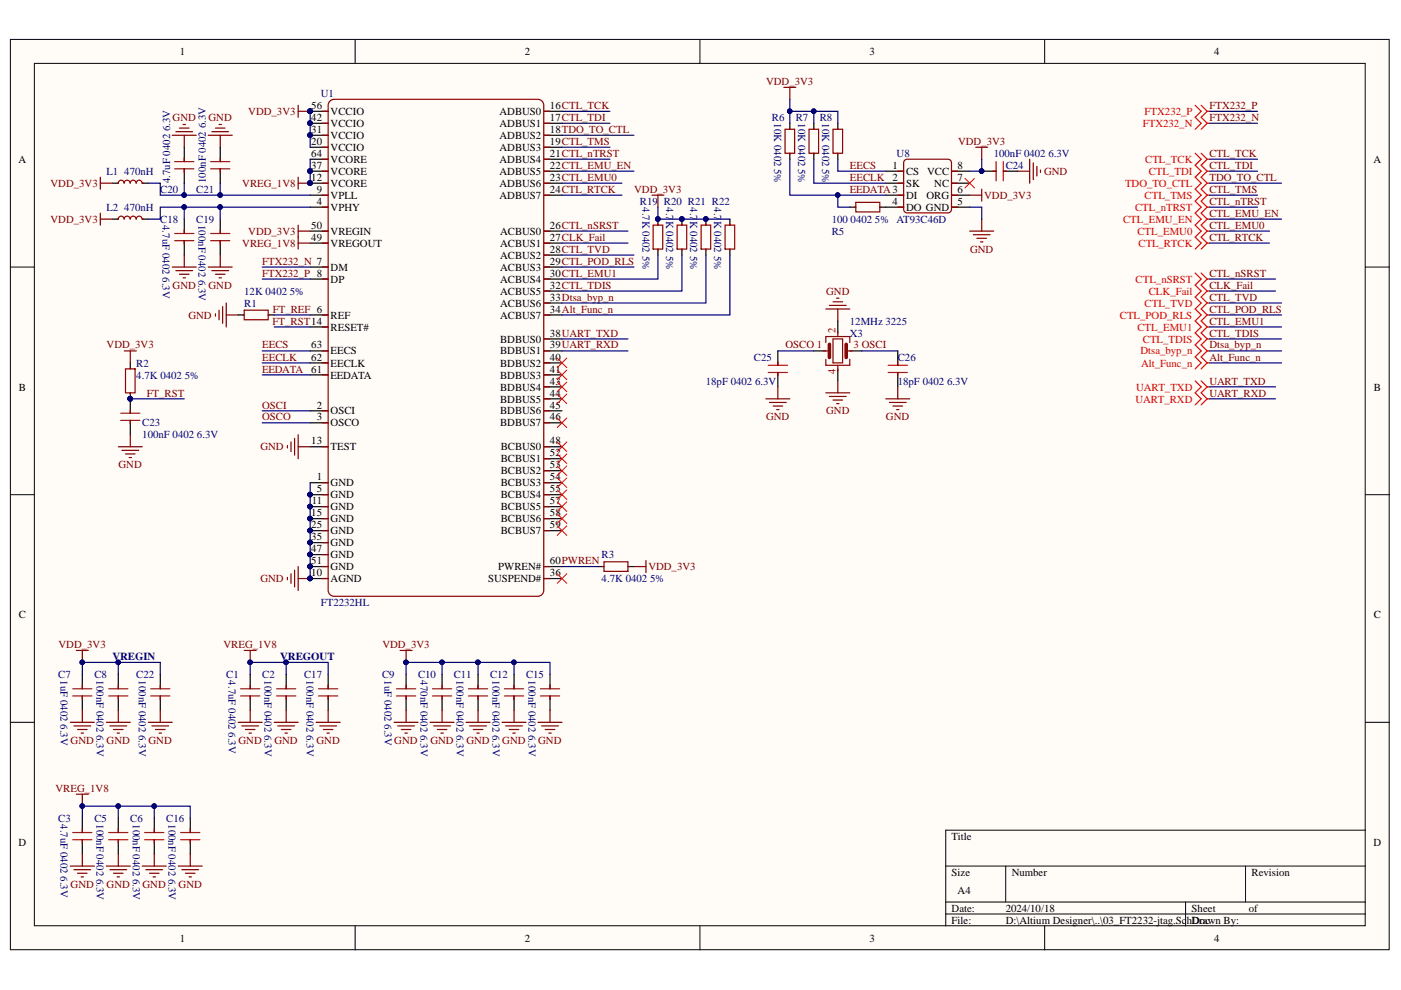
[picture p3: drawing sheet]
<svg xmlns="http://www.w3.org/2000/svg" width="297mm" height="210mm" viewBox="0 0 297 210" stroke-linecap="round" stroke-linejoin="round" font-family="sans-serif">
<defs><g id="words">
<g font-size="2.3">
<text x="38.2" y="11.7">1</text>
<text x="111.3" y="11.7">2</text>
<text x="184.4" y="11.7">3</text>
<text x="257.4" y="11.7">4</text>
<text x="66" y="23.1">56</text>
<text x="116.6" y="23.1">16CTL_TCK</text>
<text x="66" y="28.2">31</text>
<text x="66" y="25.7">42</text>
<text x="70.1" y="29.5">VCCIO</text>
<text x="70.1" y="26.9">VCCIO</text>
<text x="70.1" y="24.4">VCCIO</text>
<text x="105.9" y="24.4">ADBUS0</text>
<text x="105.9" y="26.9">ADBUS1</text>
<text x="105.9" y="29.5">ADBUS2</text>
<text x="116.6" y="25.7">17CTL_TDI</text>
<text x="116.6" y="28.2">18TDO_TO_CTL</text>
<text x="3.9" y="34.5">A</text>
<text x="66" y="35.8">37</text>
<text x="66" y="33.3">64</text>
<text x="66" y="30.7">20</text>
<text x="70.1" y="34.5">VCORE</text>
<text x="70.1" y="32">VCCIO</text>
<text x="105.9" y="32">ADBUS3</text>
<text x="105.9" y="34.5">ADBUS4</text>
<text x="116.6" y="30.7">19CTL_TMS</text>
<text x="116.6" y="33.3">21CTL_nTRST</text>
<text x="116.6" y="35.8">22CTL_EMU_EN</text>
<text x="189.2" y="35.8">1</text>
<text x="203" y="35.8">8</text>
<text x="291.2" y="34.5">A</text>
<text x="66" y="38.3">12</text>
<text x="67.1" y="40.9">9</text>
<text x="70.1" y="39.6">VCORE</text>
<text x="70.1" y="37.1">VCORE</text>
<text x="105.9" y="37.1">ADBUS5</text>
<text x="105.9" y="39.6">ADBUS6</text>
<text x="116.6" y="38.3">23CTL_EMU0</text>
<text x="116.6" y="40.9">24CTL_RTCK</text>
<text x="189.2" y="38.3">2</text>
<text x="192.1" y="37.1">CS</text>
<text x="192.1" y="39.6">SK</text>
<text x="196.6" y="37.1">VCC</text>
<text x="198.1" y="39.6">NC</text>
<text x="203" y="40.9">6</text>
<text x="203" y="38.3">7</text>
<text x="67.1" y="43.4">4</text>
<text x="70.1" y="44.7">VPHY</text>
<text x="70.1" y="42.1">VPLL</text>
<text x="105.9" y="42.1">ADBUS7</text>
<text x="189.2" y="43.4">4</text>
<text x="192.1" y="42.1">DI</text>
<text x="192.1" y="44.7">DO GND</text>
<text x="196.4" y="42.1">ORG</text>
<text x="203" y="43.4">5</text>
<text x="66" y="48.5">50</text>
<text x="66" y="51.1">49</text>
<text x="70.1" y="49.8">VREGIN</text>
<text x="70.1" y="52.3">VREGOUT</text>
<text x="106" y="49.8">ACBUS0</text>
<text x="106" y="52.3">ACBUS1</text>
<text x="116.6" y="48.5">26CTL_nSRST</text>
<text x="116.6" y="51.1">27CLK_Fail</text>
<text x="116.6" y="53.6">28CTL_TVD</text>
<text x="70.1" y="57.4">DM</text>
<text x="70.1" y="59.9">DP</text>
<text x="106" y="54.9">ACBUS2</text>
<text x="106" y="57.4">ACBUS3</text>
<text x="106" y="59.9">ACBUS4</text>
<text x="116.6" y="56.1">29CTL_POD_RLS</text>
<text x="116.6" y="58.7">30CTL_EMU1</text>
<text x="106" y="62.5">ACBUS5</text>
<text x="106" y="65">ACBUS6</text>
<text x="116.6" y="61.2">32CTL_TDIS</text>
<text x="116.6" y="63.7">33Dtsa_byp_n</text>
<text x="70.1" y="67.5">REF</text>
<text x="70.1" y="70.1">RESET#</text>
<text x="106" y="67.5">ACBUS7</text>
<text x="116.6" y="66.3">34Alt_Func_n</text>
<text x="116.6" y="71.4">38UART_TXD</text>
<text x="66" y="73.9">63</text>
<text x="66" y="76.5">62</text>
<text x="70.1" y="75.2">EECS</text>
<text x="70.1" y="77.7">EECLK</text>
<text x="106" y="72.6">BDBUS0</text>
<text x="106" y="75.2">BDBUS1</text>
<text x="106" y="77.7">BDBUS2</text>
<text x="116.6" y="73.9">39UART_RXD</text>
<text x="116.6" y="76.5">40</text>
<text x="4" y="82.8">B</text>
<text x="66" y="79">61</text>
<text x="70.1" y="80.3">EEDATA</text>
<text x="106" y="80.3">BDBUS3</text>
<text x="106" y="82.8">BDBUS4</text>
<text x="116.6" y="79">41</text>
<text x="116.6" y="81.5">43</text>
<text x="291.3" y="82.8">B</text>
<text x="67.1" y="86.6">2</text>
<text x="67.1" y="89.1">3</text>
<text x="70.1" y="87.9">OSCI</text>
<text x="106" y="85.3">BDBUS5</text>
<text x="106" y="87.9">BDBUS6</text>
<text x="116.6" y="84.1">44</text>
<text x="116.6" y="86.6">45</text>
<text x="116.6" y="89.1">46</text>
<text x="66" y="94.2">13</text>
<text x="70.1" y="90.4">OSCO</text>
<text x="70.1" y="95.5">TEST</text>
<text x="106" y="90.4">BDBUS7</text>
<text x="106.2" y="95.5">BCBUS0</text>
<text x="116.6" y="94.2">48</text>
<text x="67.1" y="101.8">1</text>
<text x="106.2" y="98">BCBUS1</text>
<text x="106.2" y="100.6">BCBUS2</text>
<text x="116.6" y="96.8">52</text>
<text x="116.6" y="99.3">53</text>
<text x="116.6" y="101.8">54</text>
<text x="66.1" y="106.9">11</text>
<text x="67.1" y="104.4">5</text>
<text x="70.1" y="103.1">GND</text>
<text x="70.1" y="105.7">GND</text>
<text x="106.2" y="103.1">BCBUS3</text>
<text x="106.2" y="105.7">BCBUS4</text>
<text x="116.6" y="104.4">55</text>
<text x="116.6" y="106.9">57</text>
<text x="66" y="109.5">15</text>
<text x="66" y="112">25</text>
<text x="70.1" y="108.2">GND</text>
<text x="70.1" y="110.7">GND</text>
<text x="70.1" y="113.3">GND</text>
<text x="106.2" y="108.2">BCBUS5</text>
<text x="106.2" y="110.7">BCBUS6</text>
<text x="106.2" y="113.3">BCBUS7</text>
<text x="116.6" y="109.5">58</text>
<text x="116.6" y="112">59</text>
<text x="66" y="114.6">35</text>
<text x="66" y="117.1">47</text>
<text x="66" y="119.6">51</text>
<text x="70.1" y="115.8">GND</text>
<text x="70.1" y="118.4">GND</text>
<text x="116.6" y="119.6">60PWREN</text>
<text x="66" y="122.2">10</text>
<text x="70.1" y="123.4">AGND</text>
<text x="70.1" y="120.9">GND</text>
<text x="103.5" y="123.4">SUSPEND#</text>
<text x="105.6" y="120.9">PWREN#</text>
<text x="116.6" y="122.2">36</text>
<text x="4" y="131.1">C</text>
<text x="291.3" y="131.1">C</text>
<text x="3.9" y="179.3">D</text>
<text x="201.8" y="178">Title</text>
<text x="291.2" y="179.3">D</text>
<text x="201.8" y="185.7">Size</text>
<text x="214.5" y="185.7">Number</text>
<text x="265.4" y="185.7">Revision</text>
<text x="203" y="189.5">A4</text>
<text x="201.8" y="193.3">Date:</text>
<text x="201.8" y="195.8">File:</text>
<text x="213.2" y="193.3">2024/10/18</text>
<text x="213.2" y="195.8">D:\Altium Designer\..\03_FT2232-jtag.SchDoc</text>
<text x="252.6" y="193.3">Sheet</text>
<text x="254.3" y="195.8">rawn By:</text>
<text x="264.8" y="193.3">of</text>
<text x="38.2" y="199.6">1</text>
<text x="111.3" y="199.6">2</text>
<text x="184.4" y="199.6">3</text>
<text x="257.4" y="199.6">4</text>
</g>
<g font-size="2.3" fill="#000080">
<text x="68" y="20.5">U1</text>
<text x="36" y="27.8" transform="rotate(-90 36 27.8)">6.3V</text>
<text x="43.7" y="27.2" transform="rotate(-90 43.7 27.2)">6.3V</text>
<text x="163.6" y="25.7">R6</text>
<text x="164.2" y="26.1" transform="rotate(90 164.2 26.1)">10K 0402</text>
<text x="168.7" y="25.7">R7</text>
<text x="169.2" y="26.1" transform="rotate(90 169.2 26.1)">10K 0402</text>
<text x="173.8" y="25.7">R8</text>
<text x="174.3" y="26.1" transform="rotate(90 174.3 26.1)">10K 0402</text>
<text x="164.2" y="35.8" transform="rotate(90 164.2 35.8)">5%</text>
<text x="169.2" y="35.8" transform="rotate(90 169.2 35.8)">5%</text>
<text x="174.3" y="35.8" transform="rotate(90 174.3 35.8)">5%</text>
<text x="190.1" y="33.3">U8</text>
<text x="210.7" y="33.3">100nF 0402 6.3V</text>
<text x="213.2" y="35.8">C24</text>
<text x="22.6" y="37.1">L1</text>
<text x="26.4" y="37.1">470nH</text>
<text x="34" y="40.9">C20</text>
<text x="36" y="38.8" transform="rotate(-90 36 38.8)">4.7uF 0402</text>
<text x="41.6" y="40.9">C21</text>
<text x="43.7" y="38.8" transform="rotate(-90 43.7 38.8)">100nF 0402</text>
<text x="22.6" y="44.7">L2</text>
<text x="26.4" y="44.7">470nH</text>
<text x="34" y="47.2">C18</text>
<text x="34.5" y="47.7" transform="rotate(90 34.5 47.7)">4.7uF 0402</text>
<text x="41.6" y="47.2">C19</text>
<text x="42.1" y="47.7" transform="rotate(90 42.1 47.7)">100nF 0402</text>
<text x="135.7" y="43.4">R19</text>
<text x="136.2" y="43.9" transform="rotate(90 136.2 43.9)">4.7K 0402</text>
<text x="140.8" y="43.4">R20 R21 R22</text>
<text x="141.3" y="43.9" transform="rotate(90 141.3 43.9)">4.7</text>
<text x="141.3" y="46.8" transform="rotate(90 141.3 46.8)">K 0402</text>
<text x="146.3" y="43.9" transform="rotate(90 146.3 43.9)">4.7</text>
<text x="146.3" y="46.8" transform="rotate(90 146.3 46.8)">K 0402</text>
<text x="151.4" y="43.9" transform="rotate(90 151.4 43.9)">4.7</text>
<text x="151.4" y="46.8" transform="rotate(90 151.4 46.8)">K 0402</text>
<text x="176.3" y="47.2">100 0402 5% AT93C46D</text>
<text x="176.3" y="49.8">R5</text>
<text x="34.5" y="58.8" transform="rotate(90 34.5 58.8)">6.3V</text>
<text x="42.1" y="59.3" transform="rotate(90 42.1 59.3)">6.3V</text>
<text x="136.2" y="54.2" transform="rotate(90 136.2 54.2)">5%</text>
<text x="141.3" y="54.2" transform="rotate(90 141.3 54.2)">5%</text>
<text x="146.3" y="54.2" transform="rotate(90 146.3 54.2)">5%</text>
<text x="151.4" y="54.2" transform="rotate(90 151.4 54.2)">5%</text>
<text x="51.8" y="65">R1</text>
<text x="51.8" y="62.5">12K 0402 5%</text>
<text x="180.2" y="71.4">X3</text>
<text x="180.2" y="68.8">12MHz 3225</text>
<text x="28.9" y="77.7">R2</text>
<text x="159.8" y="76.5">C25</text>
<text x="190.3" y="76.5">C26</text>
<text x="28.9" y="80.3">4.7K 0402 5%</text>
<text x="149.6" y="81.5">18pF 0402 6.3V</text>
<text x="190.3" y="81.5">18pF 0402 6.3V</text>
<text x="30.2" y="90.4">C23</text>
<text x="30.2" y="93">100nF 0402 6.3V</text>
<text x="127.6" y="118.4">R3</text>
<text x="127.6" y="123.4">4.7K 0402 5%</text>
<text x="68" y="128.5">FT2232HL</text>
<text x="12.4" y="143.8">C7</text>
<text x="20" y="143.8">C8</text>
<text x="23.8" y="140">VREGIN</text>
<text x="28.9" y="143.8">C22</text>
<text x="48" y="143.8">C1</text>
<text x="55.6" y="143.8">C2</text>
<text x="59.4" y="140">VREGOUT</text>
<text x="64.5" y="143.8">C17</text>
<text x="81" y="143.8">C9</text>
<text x="88.6" y="143.8">C10</text>
<text x="96.3" y="143.8">C11</text>
<text x="103.9" y="143.8">C12</text>
<text x="111.5" y="143.8">C15</text>
<text x="12.9" y="144.3" transform="rotate(90 12.9 144.3)">1uF 0402</text>
<text x="20.5" y="144.3" transform="rotate(90 20.5 144.3)">100nF 0402</text>
<text x="29.4" y="144.3" transform="rotate(90 29.4 144.3)">100nF 0402</text>
<text x="48.4" y="144.3" transform="rotate(90 48.4 144.3)">4.7uF 0402</text>
<text x="56.1" y="144.3" transform="rotate(90 56.1 144.3)">100nF 0402</text>
<text x="65" y="144.3" transform="rotate(90 65 144.3)">100nF 0402</text>
<text x="81.5" y="144.3" transform="rotate(90 81.5 144.3)">1uF 0402</text>
<text x="89.1" y="144.3" transform="rotate(90 89.1 144.3)">470nF 0402</text>
<text x="96.8" y="144.3" transform="rotate(90 96.8 144.3)">100nF 0402</text>
<text x="104.4" y="144.3" transform="rotate(90 104.4 144.3)">100nF 0402</text>
<text x="112" y="144.3" transform="rotate(90 112 144.3)">100nF 0402</text>
<text x="12.9" y="153.6" transform="rotate(90 12.9 153.6)">6.3V</text>
<text x="20.5" y="155.8" transform="rotate(90 20.5 155.8)">6.3V</text>
<text x="29.4" y="155.8" transform="rotate(90 29.4 155.8)">6.3V</text>
<text x="48.4" y="155.3" transform="rotate(90 48.4 155.3)">6.3V</text>
<text x="56.1" y="155.8" transform="rotate(90 56.1 155.8)">6.3V</text>
<text x="65" y="155.8" transform="rotate(90 65 155.8)">6.3V</text>
<text x="81.5" y="153.6" transform="rotate(90 81.5 153.6)">6.3V</text>
<text x="89.1" y="155.8" transform="rotate(90 89.1 155.8)">6.3V</text>
<text x="96.8" y="155.8" transform="rotate(90 96.8 155.8)">6.3V</text>
<text x="104.4" y="155.8" transform="rotate(90 104.4 155.8)">6.3V</text>
<text x="112" y="155.8" transform="rotate(90 112 155.8)">6.3V</text>
<text x="12.4" y="174.2">C3</text>
<text x="12.9" y="174.7" transform="rotate(90 12.9 174.7)">4.7uF 0402</text>
<text x="20" y="174.2">C5</text>
<text x="20.5" y="174.7" transform="rotate(90 20.5 174.7)">100nF 0402</text>
<text x="27.6" y="174.2">C6</text>
<text x="28.1" y="174.7" transform="rotate(90 28.1 174.7)">100nF 0402</text>
<text x="35.2" y="174.2">C16</text>
<text x="35.8" y="174.7" transform="rotate(90 35.8 174.7)">100nF 0402</text>
<text x="12.9" y="185.8" transform="rotate(90 12.9 185.8)">6.3V</text>
<text x="20.5" y="186.3" transform="rotate(90 20.5 186.3)">6.3V</text>
<text x="28.1" y="186.3" transform="rotate(90 28.1 186.3)">6.3V</text>
<text x="35.8" y="186.3" transform="rotate(90 35.8 186.3)">6.3V</text>
</g>
<g font-size="2.3" fill="#800000">
<text x="162.4" y="18">VDD_3V3</text>
<text x="256.4" y="23.1">FTX232_P</text>
<text x="36.6" y="25.7">GND</text>
<text x="44.2" y="25.7">GND</text>
<text x="52.6" y="24.4">VDD_3V3</text>
<text x="256.4" y="25.7">FTX232_N</text>
<text x="180.2" y="35.8">EECS</text>
<text x="203.1" y="30.7">VDD_3V3</text>
<text x="256.4" y="33.3">CTL_TCK</text>
<text x="256.4" y="35.8">CTL_TDI</text>
<text x="10.7" y="39.6">VDD_3V3</text>
<text x="51.4" y="39.6">VREG_1V8</text>
<text x="134.5" y="40.9">VDD_3V3</text>
<text x="180.2" y="38.3">EECLK</text>
<text x="180.2" y="40.9">EEDATA3</text>
<text x="221.4" y="37.1">GND</text>
<text x="256.4" y="38.3">TDO_TO_CTL</text>
<text x="256.4" y="40.9">CTL_TMS</text>
<text x="10.7" y="47.2">VDD_3V3</text>
<text x="208.7" y="42.1">VDD_3V3</text>
<text x="256.4" y="43.4">CTL_nTRST</text>
<text x="256.4" y="45.9">CTL_EMU_EN</text>
<text x="51.4" y="52.3">VREG_1V8</text>
<text x="52.6" y="49.8">VDD_3V3</text>
<text x="205.7" y="53.6">GND</text>
<text x="256.4" y="48.5">CTL_EMU0</text>
<text x="256.4" y="51.1">CTL_RTCK</text>
<text x="55.6" y="56.1">FTX232_N 7</text>
<text x="55.6" y="58.7">FTX232_P 8</text>
<text x="256.4" y="58.7">CTL_nSRST</text>
<text x="36.6" y="61.2">GND</text>
<text x="44.2" y="61.2">GND</text>
<text x="175.2" y="62.5">GND</text>
<text x="256.4" y="61.2">CLK_Fail</text>
<text x="256.4" y="63.7">CTL_TVD</text>
<text x="39.9" y="67.5">GND</text>
<text x="57.8" y="68.8">FT_RST14</text>
<text x="57.8" y="66.3">FT_REF 6</text>
<text x="256.4" y="66.3">CTL_POD_RLS</text>
<text x="256.4" y="68.8">CTL_EMU1</text>
<text x="256.4" y="71.4">CTL_TDIS</text>
<text x="22.6" y="73.9">VDD_3V3</text>
<text x="55.6" y="73.9">EECS</text>
<text x="55.6" y="76.5">EECLK</text>
<text x="166.5" y="73.9">OSCO 1</text>
<text x="256.4" y="73.9">Dtsa_byp_n</text>
<text x="256.4" y="76.5">Alt_Func_n</text>
<text x="55.6" y="79">EEDATA</text>
<text x="256.4" y="81.5">UART_TXD</text>
<text x="31.1" y="84.1">FT_RST</text>
<text x="55.6" y="86.6">OSCI</text>
<text x="55.6" y="89.1">OSCO</text>
<text x="162.4" y="89.1">GND</text>
<text x="175.2" y="87.9">GND</text>
<text x="187.8" y="89.1">GND</text>
<text x="256.4" y="84.1">UART_RXD</text>
<text x="55.2" y="95.5">GND</text>
<text x="25.1" y="99.3">GND</text>
<text x="55.2" y="123.4">GND</text>
<text x="137.5" y="120.9">VDD_3V3</text>
<text x="12.4" y="137.4">VDD_3V3</text>
<text x="47.4" y="137.4">VREG_1V8</text>
<text x="81.1" y="137.4">VDD_3V3</text>
<text x="15" y="157.7">GND</text>
<text x="22.6" y="157.7">GND</text>
<text x="31.5" y="157.7">GND</text>
<text x="50.6" y="157.7">GND</text>
<text x="58.2" y="157.7">GND</text>
<text x="67.1" y="157.7">GND</text>
<text x="83.6" y="157.7">GND</text>
<text x="91.3" y="157.7">GND</text>
<text x="98.9" y="157.7">GND</text>
<text x="106.5" y="157.7">GND</text>
<text x="114.1" y="157.7">GND</text>
<text x="11.8" y="167.9">VREG_1V8</text>
<text x="15" y="188.2">GND</text>
<text x="22.6" y="188.2">GND</text>
<text x="30.2" y="188.2">GND</text>
<text x="37.9" y="188.2">GND</text>
</g>
<g font-size="2.3" fill="#f00">
<text x="242.3" y="26.9">FTX232_N</text>
<text x="242.7" y="24.4">FTX232_P</text>
<text x="242.8" y="34.5">CTL_TCK</text>
<text x="238.5" y="39.6">TDO_TO_CTL</text>
<text x="243.6" y="37.1">CTL_TDI</text>
<text x="238.1" y="47.2">CTL_EMU_EN</text>
<text x="240.6" y="44.7">CTL_nTRST</text>
<text x="242.7" y="42.1">CTL_TMS</text>
<text x="241.2" y="49.8">CTL_EMU0</text>
<text x="241.4" y="52.3">CTL_RTCK</text>
<text x="240.8" y="59.9">CTL_nSRST</text>
<text x="242.7" y="65">CTL_TVD</text>
<text x="243.6" y="62.5">CLK_Fail</text>
<text x="237.4" y="67.5">CTL_POD_RLS</text>
<text x="241.2" y="70.1">CTL_EMU1</text>
<text x="241.8" y="75.2">Dtsa_byp_n</text>
<text x="241.9" y="77.7">Alt_Func_n</text>
<text x="242.3" y="72.6">CTL_TDIS</text>
<text x="240.9" y="82.8">UART_TXD</text>
<text x="240.8" y="85.3">UART_RXD</text>
</g>
<g font-size="2.3" fill="#980000">
<text x="177.1" y="70.6" transform="rotate(-90 177.1 70.6)">2</text>
<text x="181" y="73.9">3 OSCI</text>
<text x="177.1" y="79.3" transform="rotate(-90 177.1 79.3)">4</text>
</g>
</g></defs>
<g fill="#fffcf8" stroke="#000" stroke-width=".21">
<path d="M2.2 8.4h292.3v193h-292.3z"/>
<path d="M7.3 13.4h282.2v182.9h-282.2z"/>
</g>
<g fill="none" stroke="#000" stroke-width=".21">
<path d="M75.3 8.4v5M148.4 8.4v5M221.5 8.4v5M2.2 56.6h5.1M289.5 56.6h5.1M2.2 104.9h5.1M289.5 104.9h5.1M2.2 153.1h5.1M289.5 153.1h5.1M289.5 176h-89v20.3M75.3 196.3v5.1M148.4 196.3v5.1"/>
<path d="M200.5 183.6h89M200.5 191.3h89M200.5 193.8h89M213.2 183.6v7.7M221.5 196.3v5.1M251.4 191.3v5M264.1 183.6v7.7"/>
</g>
<g fill="none" stroke="#000" stroke-width=".25">
<path d="M23.8 38.8h1.3M30.2 38.8h1.2M39.1 31.2v3.1M39.1 35.8v3M46.7 31.2v3.1M46.7 35.8v3M65.8 23.6h3.8M65.8 26.1h3.8M65.8 28.7h3.8M65.8 31.2h3.8M65.8 33.8h3.8M65.8 36.3h3.8"/>
<path d="M65.8 38.8h3.8M115.3 23.6h3.9M115.3 26.1h3.9M115.3 28.7h3.9M115.3 31.2h3.9M115.3 33.8h3.9M115.3 36.3h3.9M115.3 38.8h3.9M167.5 26.1v1.3M167.5 32.5v1.3M172.5 26.1v1.3M172.5 32.5v1.3"/>
<path d="M177.6 26.1v1.3M177.6 32.5v1.3M187.8 36.3h3.8M187.8 38.8h3.8M201.8 36.3h3.8M201.8 38.8h3.8M208.1 36.3h3.1M212.7 36.3h3.1M23.8 46.5h1.3M30.2 46.5h1.2M39.1 46.5v3M39.1 51v3.1"/>
<path d="M46.7 46.5v3M46.7 51v3.1M65.8 41.4h3.8M65.8 49h3.8M65.8 51.5h3.8M65.8 56.6h3.8M65.8 59.2h3.8M65.8 43.9h3.8M115.3 41.4h3.9M115.3 49h3.9M115.3 51.5h3.9M115.3 54.1h3.9"/>
<path d="M115.3 56.6h3.9M115.3 59.2h3.9M139.5 46.5v1.2M139.5 52.8v1.3M144.6 46.5v1.2M144.6 52.8v1.3M149.7 46.5v1.2M149.7 52.8v1.3M154.7 46.5v1.2M154.7 52.8v1.3M180.2 43.9h1.2M186.5 43.9h5.1"/>
<path d="M187.8 41.4h3.8M201.8 41.4h3.8M201.8 43.9h3.8M27.6 76.9v1.3M50.5 66.8h1.3M56.9 66.8h1.2M65.8 66.8h3.8M65.8 74.4h3.8M65.8 76.9h3.8M65.8 79.5h3.8M65.8 69.3h3.8M115.3 61.7h3.9"/>
<path d="M115.3 64.2h3.9M115.3 66.8h3.9M115.3 71.9h3.9M115.3 74.4h3.9M115.3 76.9h3.9M115.3 79.5h3.9M164.9 74.4v3.1M164.9 79v3M172.5 74.4h2.6M177.6 68.1v2.5M177.6 78.2v2.6M180.2 74.4h2.5"/>
<path d="M190.3 74.4v3.1M190.3 79v3M27.6 83.3v4.3M27.6 89.1v3.1M65.8 87.1h3.8M65.8 89.6h3.8M65.8 94.7h3.8M115.3 82h3.9M115.3 84.6h3.9M115.3 87.1h3.9M115.3 89.6h3.9M115.3 94.7h3.9"/>
<path d="M115.3 97.3h3.9M115.3 99.8h3.9M65.8 102.3h3.8M65.8 104.9h3.8M65.8 107.4h3.8M65.8 110h3.8M65.8 112.5h3.8M65.8 115h3.8M65.8 117.6h3.8M115.3 102.3h3.9M115.3 104.9h3.9M115.3 107.4h3.9"/>
<path d="M115.3 110h3.9M115.3 112.5h3.9M65.8 120.1h3.8M65.8 122.7h3.8M115.3 120.1h3.9M115.3 122.7h3.9M126.8 120.1h1.3M133.1 120.1h1.3M17.5 143v3M17.5 147.6v3M25.1 143v3M25.1 147.6v3"/>
<path d="M34 143v3M34 147.6v3M53 143v3M53 147.6v3M60.7 143v3M60.7 147.6v3M69.6 143v3M69.6 147.6v3M86.1 143v3M86.1 147.6v3M93.7 143v3M93.7 147.6v3"/>
<path d="M101.4 143v3M101.4 147.6v3M109 143v3M109 147.6v3M116.6 143v3M116.6 147.6v3M17.5 173.5v3M17.5 178v3.1M25.1 173.5v3M25.1 178v3.1M32.7 173.5v3M32.7 178v3.1"/>
<path d="M40.3 173.5v3M40.3 178v3.1"/>
</g>
<g fill="none" stroke="#980000" stroke-width=".25">
<path d="M24.8 38.8h.3M25.1 38.8a.61 .61 0 0 1 .6-.6 .61 .61 0 0 1 .6 .6M26.3 38.8a.62 .62 0 0 1 .7-.6 .62 .62 0 0 1 .6 .6M27.6 38.8a.61 .61 0 0 1 .6-.6 .61 .61 0 0 1 .6 .6M28.9 38.8a.61 .61 0 0 1 .6-.6 .61 .61 0 0 1 .6 .6M30.2 38.8h.2M39.1 33.5v.8M39.1 35.8v.8M46.7 33.5v.8M46.7 35.8v.8M68.3 23.6h1.3M68.3 26.1h1.3"/>
<path d="M68.3 28.7h1.3M68.3 31.2h1.3M68.3 33.8h1.3M68.3 36.3h1.3M68.3 38.8h1.3M69.8 21.6l.6-.5h.4h43.2a1.27 1.27 0 0 1 1.3 1.2v102.9a1.27 1.27 0 0 1-1.3 1.2h-43.2a1.27 1.27 0 0 1-1.2-1.2v-102.9zM115.3 23.6h1.3M115.3 26.1h1.3M115.3 28.7h1.3M115.3 31.2h1.3M115.3 33.8h1.3M115.3 36.3h1.3"/>
<path d="M115.3 38.8h1.3M166.4 27.4h2.1v5.1h-2.1zM167.5 27.2v.2M167.5 32.5v.2M171.5 27.4h2.1v5.1h-2.1zM172.5 27.2v.2M172.5 32.5v.2M176.6 27.4h2v5.1h-2zM177.6 27.2v.2M177.6 32.5v.2M190.3 36.3h1.3M190.3 38.8h1.3"/>
<path d="M191.8 34l.6-.2h8.6a.76 .76 0 0 1 .7 .7v9.9a.76 .76 0 0 1-.7 .7h-8.6a.76 .76 0 0 1-.8-.7v-9.9zM201.8 36.3h1.3M201.8 38.8h1.3M210.4 36.3h.8M212.7 36.3h.8M24.8 46.5h.3M25.1 46.4a.61 .61 0 0 1 .6-.6 .61 .61 0 0 1 .6 .7M26.3 46.4a.62 .62 0 0 1 .7-.6 .62 .62 0 0 1 .6 .7M27.6 46.4a.61 .61 0 0 1 .6-.6 .61 .61 0 0 1 .6 .7M28.9 46.4a.61 .61 0 0 1 .6-.6 .61 .61 0 0 1 .6 .7M30.2 46.5h.2M39.1 48.7v.8"/>
<path d="M39.1 51v.8M46.7 48.7v.8M46.7 51v.8M68.3 41.4h1.3M68.3 49h1.3M68.3 51.5h1.3M68.3 56.6h1.3M68.3 59.2h1.3M68.3 43.9h1.3M115.3 41.4h1.3M115.3 49h1.3M115.3 51.5h1.3"/>
<path d="M115.3 54.1h1.3M115.3 56.6h1.3M115.3 59.2h1.3M138.5 47.7h2v5.1h-2zM139.5 47.5v.2M139.5 52.8v.3M143.6 47.7h2v5.1h-2zM144.6 47.5v.2M144.6 52.8v.3M148.6 47.7h2.1v5.1h-2.1zM149.7 47.5v.2M149.7 52.8v.3"/>
<path d="M153.7 47.7h2.1v5.1h-2.1zM154.7 47.5v.2M154.7 52.8v.3M181.2 43.9h.2M181.4 42.9h5.1v2h-5.1zM186.5 43.9h.3M190.3 41.4h1.3M190.3 43.9h1.3M201.8 41.4h1.3M201.8 43.9h1.3M26.6 78.2h2v5.1h-2zM27.6 78v.2"/>
<path d="M51.5 66.8h.3M51.8 65.8h5.1v2h-5.1zM56.9 66.8h.2M68.3 66.8h1.3M68.3 74.4h1.3M68.3 76.9h1.3M68.3 79.5h1.3M68.3 69.3h1.3M115.3 61.7h1.3M115.3 64.2h1.3M115.3 66.8h1.3M115.3 71.9h1.3"/>
<path d="M115.3 74.4h1.3M115.3 76.9h1.3M115.3 79.5h1.3M164.9 76.7v.8M164.9 79v.7M174.6 74.4h1.3M175.1 72.6v-1.2h5.1v1.2M175.1 76.2v1.3h5.1v-1.3M176.6 71.9h2v5h-2zM177.6 70.3v1.1M177.6 77.5v1.2M179.7 74.4h1"/>
<path d="M190.3 76.7v.8M190.3 79v.7M27.6 83.3v.2M27.6 86.8v.8M27.6 89.1v.8M68.3 87.1h1.3M68.3 89.6h1.3M68.3 94.7h1.3M115.3 82h1.3M115.3 84.6h1.3M115.3 87.1h1.3M115.3 89.6h1.3"/>
<path d="M115.3 94.7h1.3M115.3 97.3h1.3M115.3 99.8h1.3M68.3 102.3h1.3M68.3 104.9h1.3M68.3 107.4h1.3M68.3 110h1.3M68.3 112.5h1.3M68.3 117.6h1.3M68.3 115h1.3M115.3 102.3h1.3M115.3 104.9h1.3"/>
<path d="M115.3 107.4h1.3M115.3 110h1.3M115.3 112.5h1.3M128.1 119.1h5v2h-5zM68.3 120.1h1.3M68.3 122.7h1.3M115.3 120.1h1.3M115.3 122.7h1.3M127.8 120.1h.3M133.1 120.1h.3M17.5 145.3v.7M17.5 147.6v.7"/>
<path d="M25.1 145.3v.7M25.1 147.6v.7M34 145.3v.7M34 147.6v.7M53 145.3v.7M53 147.6v.7M60.7 145.3v.7M60.7 147.6v.7M69.6 145.3v.7M69.6 147.6v.7M86.1 145.3v.7M86.1 147.6v.7"/>
<path d="M93.7 145.3v.7M93.7 147.6v.7M101.4 145.3v.7M101.4 147.6v.7M109 145.3v.7M109 147.6v.7M116.6 145.3v.7M116.6 147.6v.7M17.5 175.8v.7M17.5 178v.8M25.1 175.8v.7M25.1 178v.8"/>
<path d="M32.7 175.8v.7M32.7 178v.8M40.3 175.8v.7M40.3 178v.8"/>
</g>
<g fill="#000080" stroke="#000080" stroke-width=".21">
<circle cx="65.7" cy="38.8" r=".49"/>
<circle cx="65.7" cy="36.3" r=".49"/>
<circle cx="65.7" cy="28.7" r=".49"/>
<circle cx="65.7" cy="26.1" r=".49"/>
<circle cx="65.7" cy="23.6" r=".49"/>
<circle cx="65.7" cy="122.6" r=".49"/>
<circle cx="65.7" cy="104.9" r=".49"/>
<circle cx="65.7" cy="107.4" r=".49"/>
<circle cx="65.7" cy="109.9" r=".49"/>
<circle cx="65.7" cy="112.5" r=".49"/>
<circle cx="65.7" cy="115" r=".49"/>
<circle cx="65.7" cy="117.6" r=".49"/>
<circle cx="65.7" cy="120.1" r=".49"/>
<circle cx="208.1" cy="36.3" r=".48"/>
<circle cx="27.6" cy="84.5" r=".48"/>
<circle cx="86.1" cy="140.4" r=".49"/>
<circle cx="17.4" cy="140.4" r=".48"/>
<circle cx="53" cy="140.4" r=".48"/>
<circle cx="17.4" cy="170.9" r=".48"/>
<circle cx="139.5" cy="46.4" r=".48"/>
<circle cx="144.6" cy="46.4" r=".48"/>
<circle cx="149.6" cy="46.4" r=".48"/>
<circle cx="167.4" cy="23.6" r=".48"/>
<circle cx="172.5" cy="23.6" r=".48"/>
<circle cx="177.6" cy="41.4" r=".48"/>
<circle cx="39" cy="41.4" r=".48"/>
<circle cx="46.7" cy="41.4" r=".48"/>
<circle cx="46.7" cy="43.9" r=".48"/>
<circle cx="39" cy="43.9" r=".48"/>
<circle cx="109" cy="140.4" r=".48"/>
<circle cx="101.3" cy="140.4" r=".49"/>
<circle cx="25.1" cy="140.4" r=".48"/>
<circle cx="60.6" cy="140.4" r=".49"/>
<circle cx="93.7" cy="140.4" r=".48"/>
<circle cx="32.7" cy="170.9" r=".48"/>
<circle cx="25.1" cy="170.9" r=".48"/>
</g>
<g fill="none" stroke="#800000" stroke-width=".25">
<path d="M166.2 18.5h2.5M167.5 18.5v2.6M21.3 37.6v2.5M21.3 38.8h2.5M36.5 28.7h5.1M37.3 27.9h3.5M38 27.2h2.1M38.8 26.4h.5M39.1 28.7v2.5M44.2 28.7h5M44.9 27.9h3.6M45.7 27.2h2"/>
<path d="M46.4 26.4h.5M46.7 28.7v2.5M63.2 22.3v2.6M63.2 37.6v2.5M63.2 23.6h2.6M63.2 38.8h2.6M206.9 31.2h2.5M208.1 31.2v2.6M215.8 36.3h2.5M218.3 33.8v5M219.1 34.5v3.6M219.8 35.3v2"/>
<path d="M220.6 36v.6M21.3 45.2v2.5M21.3 46.5h2.5M36.5 56.6h5.1M37.3 57.4h3.5M38 58.1h2.1M38.8 58.9h.5M39.1 54.1v2.5M44.2 56.6h5M44.9 57.4h3.6M45.7 58.1h2M46.4 58.9h.5"/>
<path d="M46.7 54.1v2.5M63.2 47.7v5.1M63.2 49h2.6M63.2 51.5h2.6M138.2 41.4h2.6M139.5 41.4v2.5M205.6 41.4h2.5M205.6 49h5.1M206.4 49.8h3.5M207.1 50.5h2.1M207.9 51.3h.5M208.1 40.1v2.6"/>
<path d="M208.1 46.5v2.5M26.4 74.4h2.5M27.6 74.4v2.5M45.7 66.5v.5M46.4 65.8v2M47.2 65v3.6M48 64.2v5.1M48 66.8h2.5M175.1 65.5h5.1M175.9 64.8h3.5M176.6 64h2M177.4 63.2h.5"/>
<path d="M177.6 65.5v2.6M25.1 94.7h5.1M25.8 95.5h3.6M26.6 96.2h2M27.4 97h.5M27.6 92.2v2.5M60.9 94.5v.5M61.7 93.7v2M62.5 92.9v3.6M63.2 92.2v5.1M63.2 94.7h2.6M162.4 84.6h5.1"/>
<path d="M163.1 85.3h3.6M163.9 86.1h2M164.7 86.8h.5M164.9 82v2.6M175.1 83.3h5.1M175.9 84.1h3.5M176.6 84.8h2M177.4 85.6h.5M177.6 80.8v2.5M187.8 84.6h5.1M188.6 85.3h3.5M189.3 86.1h2.1"/>
<path d="M190.1 86.8h.5M190.3 82v2.6M137 118.9v2.5M16.2 137.9h2.5M17.5 137.9v2.5M51.8 137.9h2.5M53 137.9v2.5M60.9 122.4v.5M61.7 121.7v2M62.5 120.9v3.5M63.2 120.1v5.1M63.2 122.7h2.6"/>
<path d="M84.8 137.9h2.6M86.1 137.9v2.5M134.4 120.1h2.6M14.9 153.1h5.1M15.7 153.9h3.5M16.4 154.7h2.1M17.2 155.4h.5M17.5 150.6v2.5M22.5 153.1h5.1M23.3 153.9h3.6M24.1 154.7h2M24.8 155.4h.5"/>
<path d="M25.1 150.6v2.5M31.4 153.1h5.1M32.2 153.9h3.6M33 154.7h2M33.7 155.4h.5M34 150.6v2.5M50.5 153.1h5.1M51.3 153.9h3.5M52 154.7h2.1M52.8 155.4h.5M53 150.6v2.5M58.1 153.1h5.1"/>
<path d="M58.9 153.9h3.6M59.7 154.7h2M60.4 155.4h.5M60.7 150.6v2.5M67 153.1h5.1M67.8 153.9h3.6M68.6 154.7h2M69.3 155.4h.5M69.6 150.6v2.5M83.6 153.1h5M84.3 153.9h3.6M85.1 154.7h2"/>
<path d="M85.8 155.4h.6M86.1 150.6v2.5M91.2 153.1h5.1M91.9 153.9h3.6M92.7 154.7h2M93.5 155.4h.5M93.7 150.6v2.5M98.8 153.1h5.1M99.6 153.9h3.5M100.3 154.7h2.1M101.1 155.4h.5M101.4 150.6v2.5"/>
<path d="M106.4 153.1h5.1M107.2 153.9h3.6M108 154.7h2M108.7 155.4h.5M109 150.6v2.5M114.1 153.1h5.1M114.8 153.9h3.6M115.6 154.7h2M116.4 155.4h.5M116.6 150.6v2.5M16.2 168.4h2.5M17.5 168.4v2.5"/>
<path d="M14.9 183.6h5.1M15.7 184.4h3.5M16.4 185.2h2.1M17.2 185.9h.5M17.5 181.1v2.5M22.5 183.6h5.1M23.3 184.4h3.6M24.1 185.2h2M24.8 185.9h.5M25.1 181.1v2.5M30.2 183.6h5.1M30.9 184.4h3.6"/>
<path d="M31.7 185.2h2M32.5 185.9h.5M32.7 181.1v2.5M37.8 183.6h5.1M38.6 184.4h3.5M39.3 185.2h2.1M40.1 185.9h.5M40.3 181.1v2.5"/>
</g>
<g fill="none" stroke="#f00" stroke-width=".25">
<path d="M253.4 22.3l1.3 1.3-1.3 1.3 1.3 1.2-1.3 1.3M253.4 32.5l1.3 1.3-1.3 1.2 1.3 1.3-1.3 1.3 1.3 1.2-1.3 1.3 1.3 1.3-1.3 1.3 1.3 1.2-1.3 1.3 1.3 1.3-1.3 1.2 1.3 1.3-1.3 1.3 1.3 1.2-1.3 1.3M254.7 22.3l1.2 1.3M254.7 32.5l1.2 1.3M255.9 23.6l-1.2 1.3 1.2 1.2M255.9 23.6h.5M255.9 26.1l-1.2 1.3M255.9 26.1h.5M255.9 33.8l-1.2 1.2 1.2 1.3M255.9 33.8h.5M255.9 36.3l-1.2 1.3 1.2 1.2M255.9 36.3h.5"/>
<path d="M255.9 38.8l-1.2 1.3 1.2 1.3M255.9 38.8h.5M253.4 57.9l1.3 1.3-1.3 1.2 1.3 1.3-1.3 1.3 1.3 1.2-1.3 1.3 1.3 1.3-1.3 1.3 1.3 1.2-1.3 1.3 1.3 1.3-1.3 1.2 1.3 1.3-1.3 1.3 1.3 1.2-1.3 1.3M254.7 57.9l1.2 1.3M255.9 41.4l-1.2 1.3 1.2 1.2M255.9 41.4h.5M255.9 43.9l-1.2 1.3 1.2 1.3M255.9 43.9h.5M255.9 46.5l-1.2 1.2 1.2 1.3M255.9 46.5h.5M255.9 49l-1.2 1.3 1.2 1.2M255.9 49h.5"/>
<path d="M255.9 51.5l-1.2 1.3M255.9 51.5h.5M255.9 59.2l-1.2 1.2 1.2 1.3M255.9 59.2h.5M255.9 61.7l-1.2 1.3 1.2 1.2M255.9 61.7h.5M255.9 64.2l-1.2 1.3 1.2 1.3M255.9 64.2h.5M255.9 66.8l-1.2 1.3 1.2 1.2M255.9 66.8h.5M255.9 69.3l-1.2 1.3 1.2 1.3M255.9 69.3h.5"/>
<path d="M255.9 71.9l-1.2 1.2 1.2 1.3M255.9 71.9h.5M255.9 74.4l-1.2 1.3 1.2 1.2M255.9 74.4h.5M255.9 76.9l-1.2 1.3M255.9 76.9h.5M253.4 80.8l1.3 1.2-1.3 1.3 1.3 1.3-1.3 1.2M254.7 80.8l1.2 1.2M255.9 82l-1.2 1.3 1.2 1.3M255.9 82h.5M255.9 84.6l-1.2 1.2M255.9 84.6h.5"/>
</g>
<g fill="none" stroke="#a61c00" stroke-width=".25">
<path d="M37 34.3h4.1M37 35.8h4.1M44.7 34.3h4M44.7 35.8h4M211.2 34.3v4M212.7 34.3v4M37 51h4.1M37 49.5h4.1M44.7 51h4M44.7 49.5h4M162.9 77.5h4.1M162.9 79h4.1"/>
<path d="M188.3 77.5h4.1M188.3 79h4.1M25.6 89.1h4.1M25.6 87.6h4.1M15.4 147.6h4.1M15.4 146h4.1M23 147.6h4.1M23 146h4.1M31.9 147.6h4.1M31.9 146h4.1M51 147.6h4.1M51 146h4.1"/>
<path d="M58.6 147.6h4.1M58.6 146h4.1M67.5 147.6h4.1M67.5 146h4.1M84.1 147.6h4M84.1 146h4M91.7 147.6h4.1M91.7 146h4.1M99.3 147.6h4.1M99.3 146h4.1M107 147.6h4M107 146h4"/>
<path d="M114.6 147.6h4M114.6 146h4M15.4 178h4.1M15.4 176.5h4.1M23 178h4.1M23 176.5h4.1M30.7 178h4M30.7 176.5h4M38.3 178h4.1M38.3 176.5h4.1"/>
</g>
<g fill="none" stroke="#f00" stroke-width=".21">
<path d="M204.6 37.8l2 2.1M206.6 37.8l-2 2.1M118.1 75.9l2.1 2.1M118.1 78.5l2.1 2M120.2 75.9l-2.1 2.1M120.2 78.5l-2.1 2M118.1 88.6l2.1 2.1M118.1 98.8l2.1 2M118.1 96.2l2.1 2.1M118.1 93.7l2.1 2M118.1 83.5l2.1 2.1M118.1 81l2.1 2"/>
<path d="M120.2 88.6l-2.1 2.1M120.2 98.8l-2.1 2M120.2 96.2l-2.1 2.1M120.2 93.7l-2.1 2M120.2 83.5l-2.1 2.1M120.2 81l-2.1 2M118.1 101.3l2.1 2.1M118.1 103.9l2.1 2M118.1 106.4l2.1 2M118.1 108.9l2.1 2.1M118.1 111.5l2.1 2M120.2 101.3l-2.1 2.1"/>
<path d="M120.2 103.9l-2.1 2M120.2 106.4l-2.1 2M120.2 108.9l-2.1 2.1M120.2 111.5l-2.1 2M118.1 121.7l2.1 2M120.2 121.7l-2.1 2"/>
</g>
<path d="M175.9 73v2.8M179.4 73v2.8" fill="none" stroke="#980000" stroke-width=".76"/>
<g fill="none" stroke="#000080" stroke-width=".25">
<path d="M31.4 38.8h2.6v2.6h5.1M39.1 38.8v2.6h7.6v-2.6M65.8 23.6v7.6M65.8 33.8v5M119.2 23.6h10.1M119.2 26.1h10.1M119.2 28.7h15.2M119.2 31.2h10.1M119.2 33.8h10.1M119.2 38.8h12.7M119.2 36.3h15.2M167.5 21.1v5"/>
<path d="M167.5 23.6h5v2.5M167.5 33.8v7.6h10.1M172.5 23.6h5.1v2.5M172.5 33.8v5h15.3M177.6 33.8v2.5h10.2M208.1 33.8v2.5h-2.5M256.4 23.6h10.2M256.4 26.1h10.2M256.4 33.8h10.2M256.4 38.8h15.3M256.4 36.3h10.2M39.1 46.5v-2.6h7.6v2.6"/>
<path d="M39.1 43.9h-5.1v2.6h-2.6M46.7 41.4h19.1M46.7 43.9h19.1M55.6 56.6h10.2M55.6 59.2h10.2M119.2 41.4h12.7M119.2 49h13.9M119.2 51.5h13.9M119.2 56.6h15.2M119.2 54.1h15.2M139.5 54.1v5.1h-20.3M139.5 43.9v2.6h15.2"/>
<path d="M144.6 54.1v7.6h-25.4M149.7 54.1v10.1h-30.5M154.7 54.1v12.7h-35.5M187.8 41.4h-10.2v2.5h2.6M205.6 43.9h2.5v2.6M256.4 41.4h10.2M256.4 43.9h10.2M256.4 49h12.8M256.4 51.5h12.8M256.4 59.2h14M256.4 46.5h15.3M55.6 74.4h10.2"/>
<path d="M55.6 76.9h10.2M55.6 79.5h10.2M58.1 66.8h7.7M58.1 69.3h7.7M119.2 71.9h13.9M119.2 74.4h13.9M164.9 74.4h7.6M182.7 74.4h7.6M256.4 66.8h15.3M256.4 69.3h15.3M256.4 71.9h15.3M256.4 74.4h15.3"/>
<path d="M256.4 76.9h15.3M256.4 61.7h14M256.4 64.2h15.3M27.6 84.6h11.5M55.6 87.1h10.2M55.6 89.6h10.2M256.4 84.6h14M256.4 82h14M65.8 102.3v20.4M119.2 120.1h7.6M17.5 143v-2.6h7.6v2.6M25.1 140.4h8.9v2.6"/>
<path d="M53 143v-2.6h7.7v2.6M60.7 140.4h8.9v2.6M86.1 143v-2.6h7.6v2.6M93.7 140.4h7.7v2.6M101.4 140.4h7.6v2.6M109 140.4h7.6v2.6M17.5 173.5v-2.6h15.2v2.6M25.1 170.9v2.6M32.7 170.9h7.6v2.6"/>
</g>
<use href="#words"/>
</svg>
